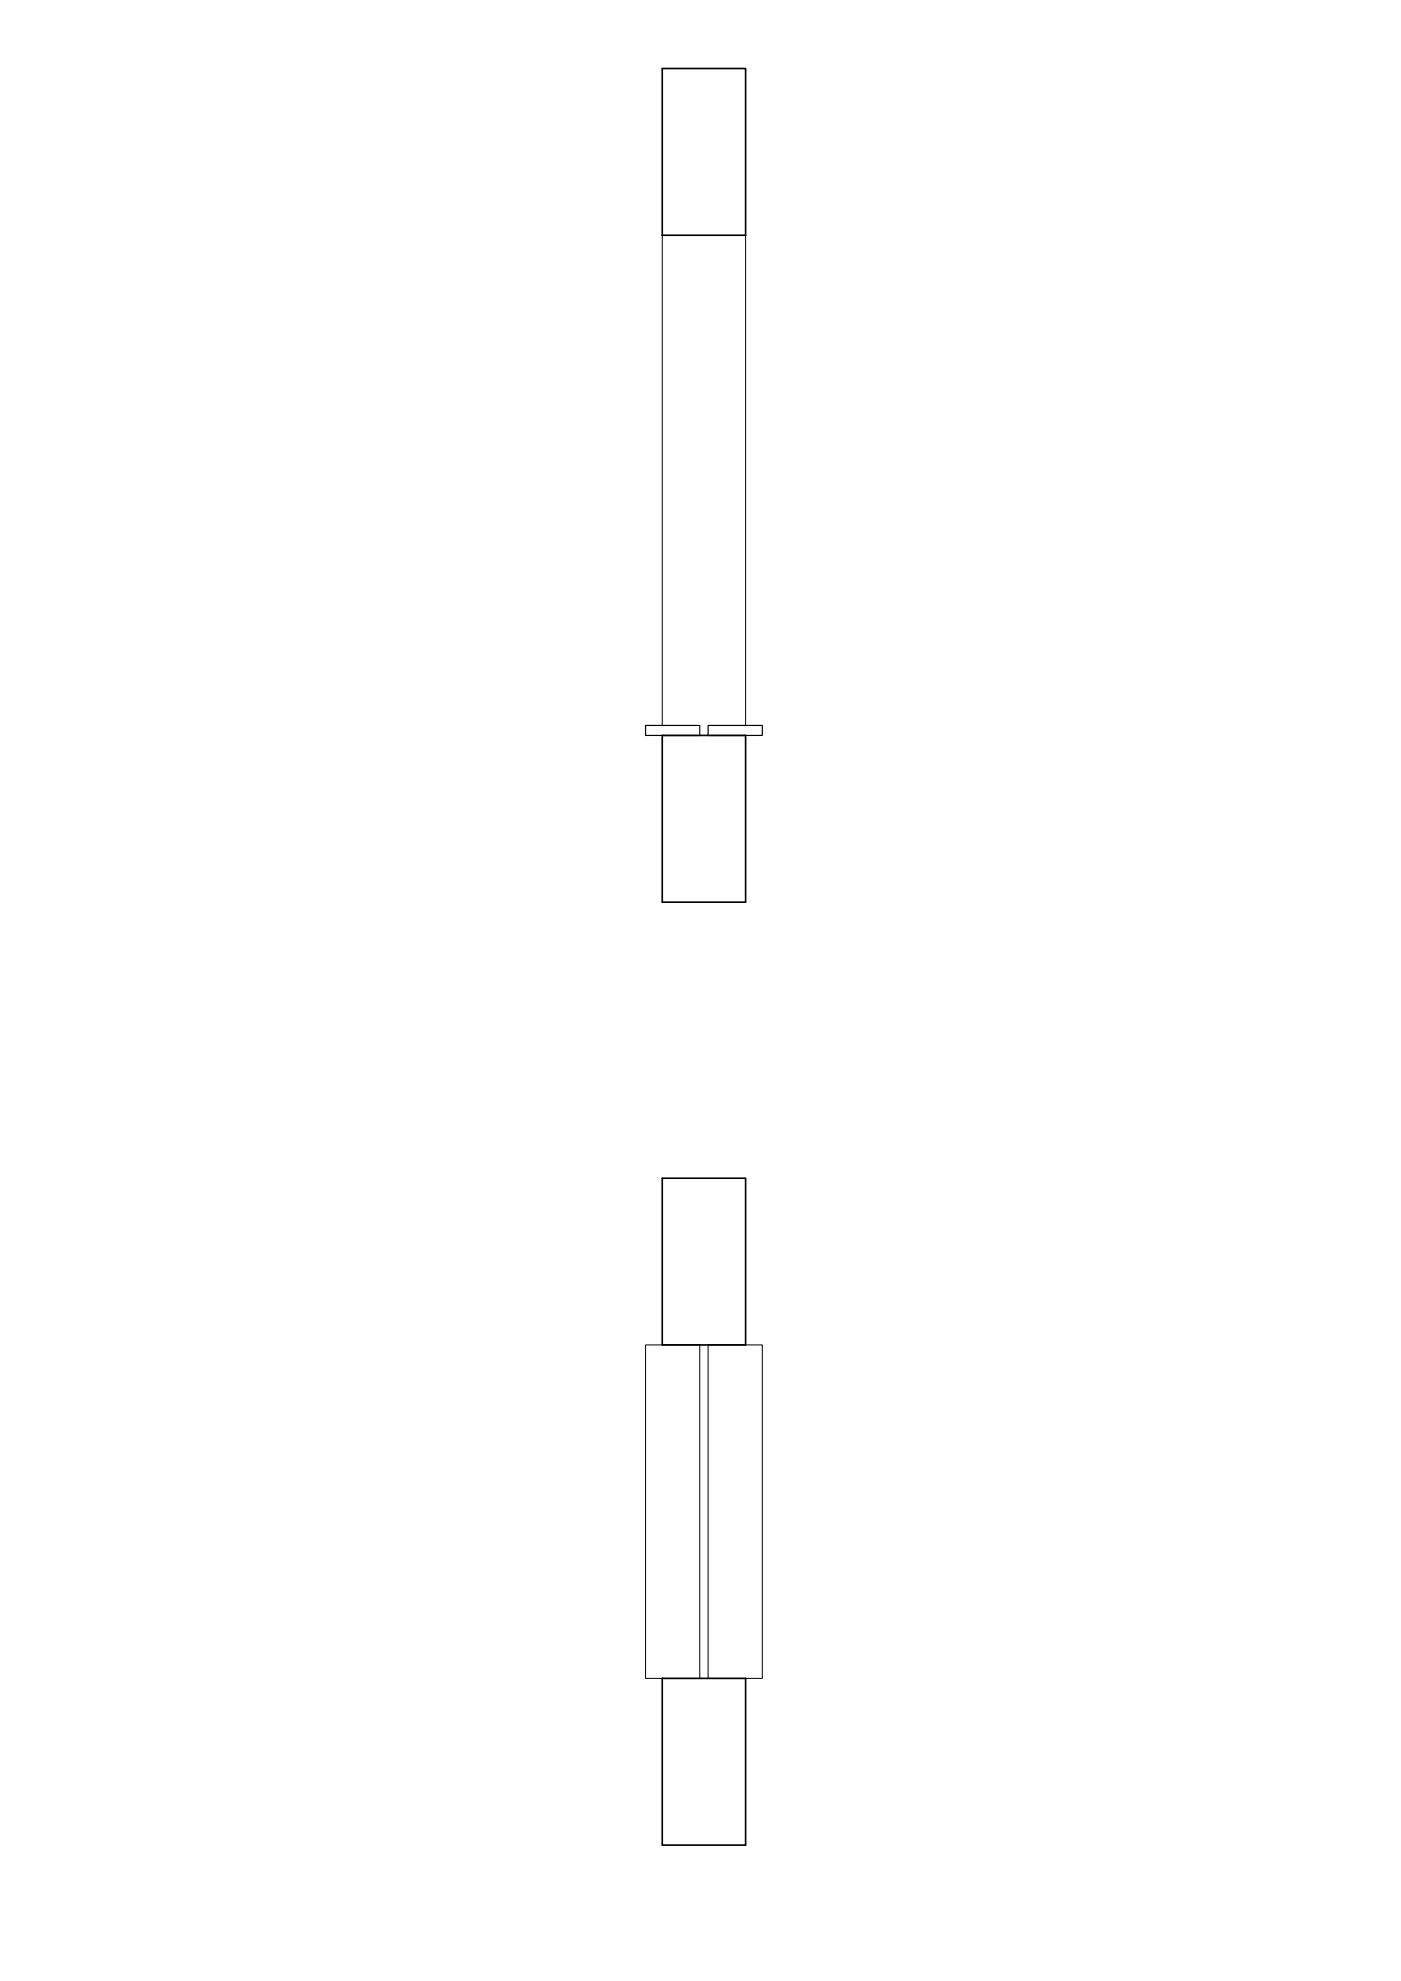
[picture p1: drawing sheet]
<svg xmlns="http://www.w3.org/2000/svg" width="420mm" height="594mm" viewBox="0 0 420 594" stroke-linecap="round" stroke-linejoin="round" font-family="sans-serif">
<!-- layer: 0 -->
<path d="M198.6 20.5h25v50h-25zM198.6 220.6h25v49.9h-25zM198.6 353.3h25v50h-25zM198.6 503.3h25v50h-25z" fill="none" stroke="#000" stroke-width=".5"/>
<!-- layer: Layer1 -->
<path d="M198.6 70.5v147M223.6 70.5v147M193.6 403.3h16.3v100h-16.3zM212.4 403.3h16.2v100h-16.2z" fill="none" stroke="#000" stroke-width=".3"/>
<!-- layer: Layer2 -->
<path d="M193.6 217.5h16.3v3.1h-16.3zM212.4 217.5h16.2v3.1h-16.2z" fill="none" stroke="#000" stroke-width=".35"/>
</svg>
